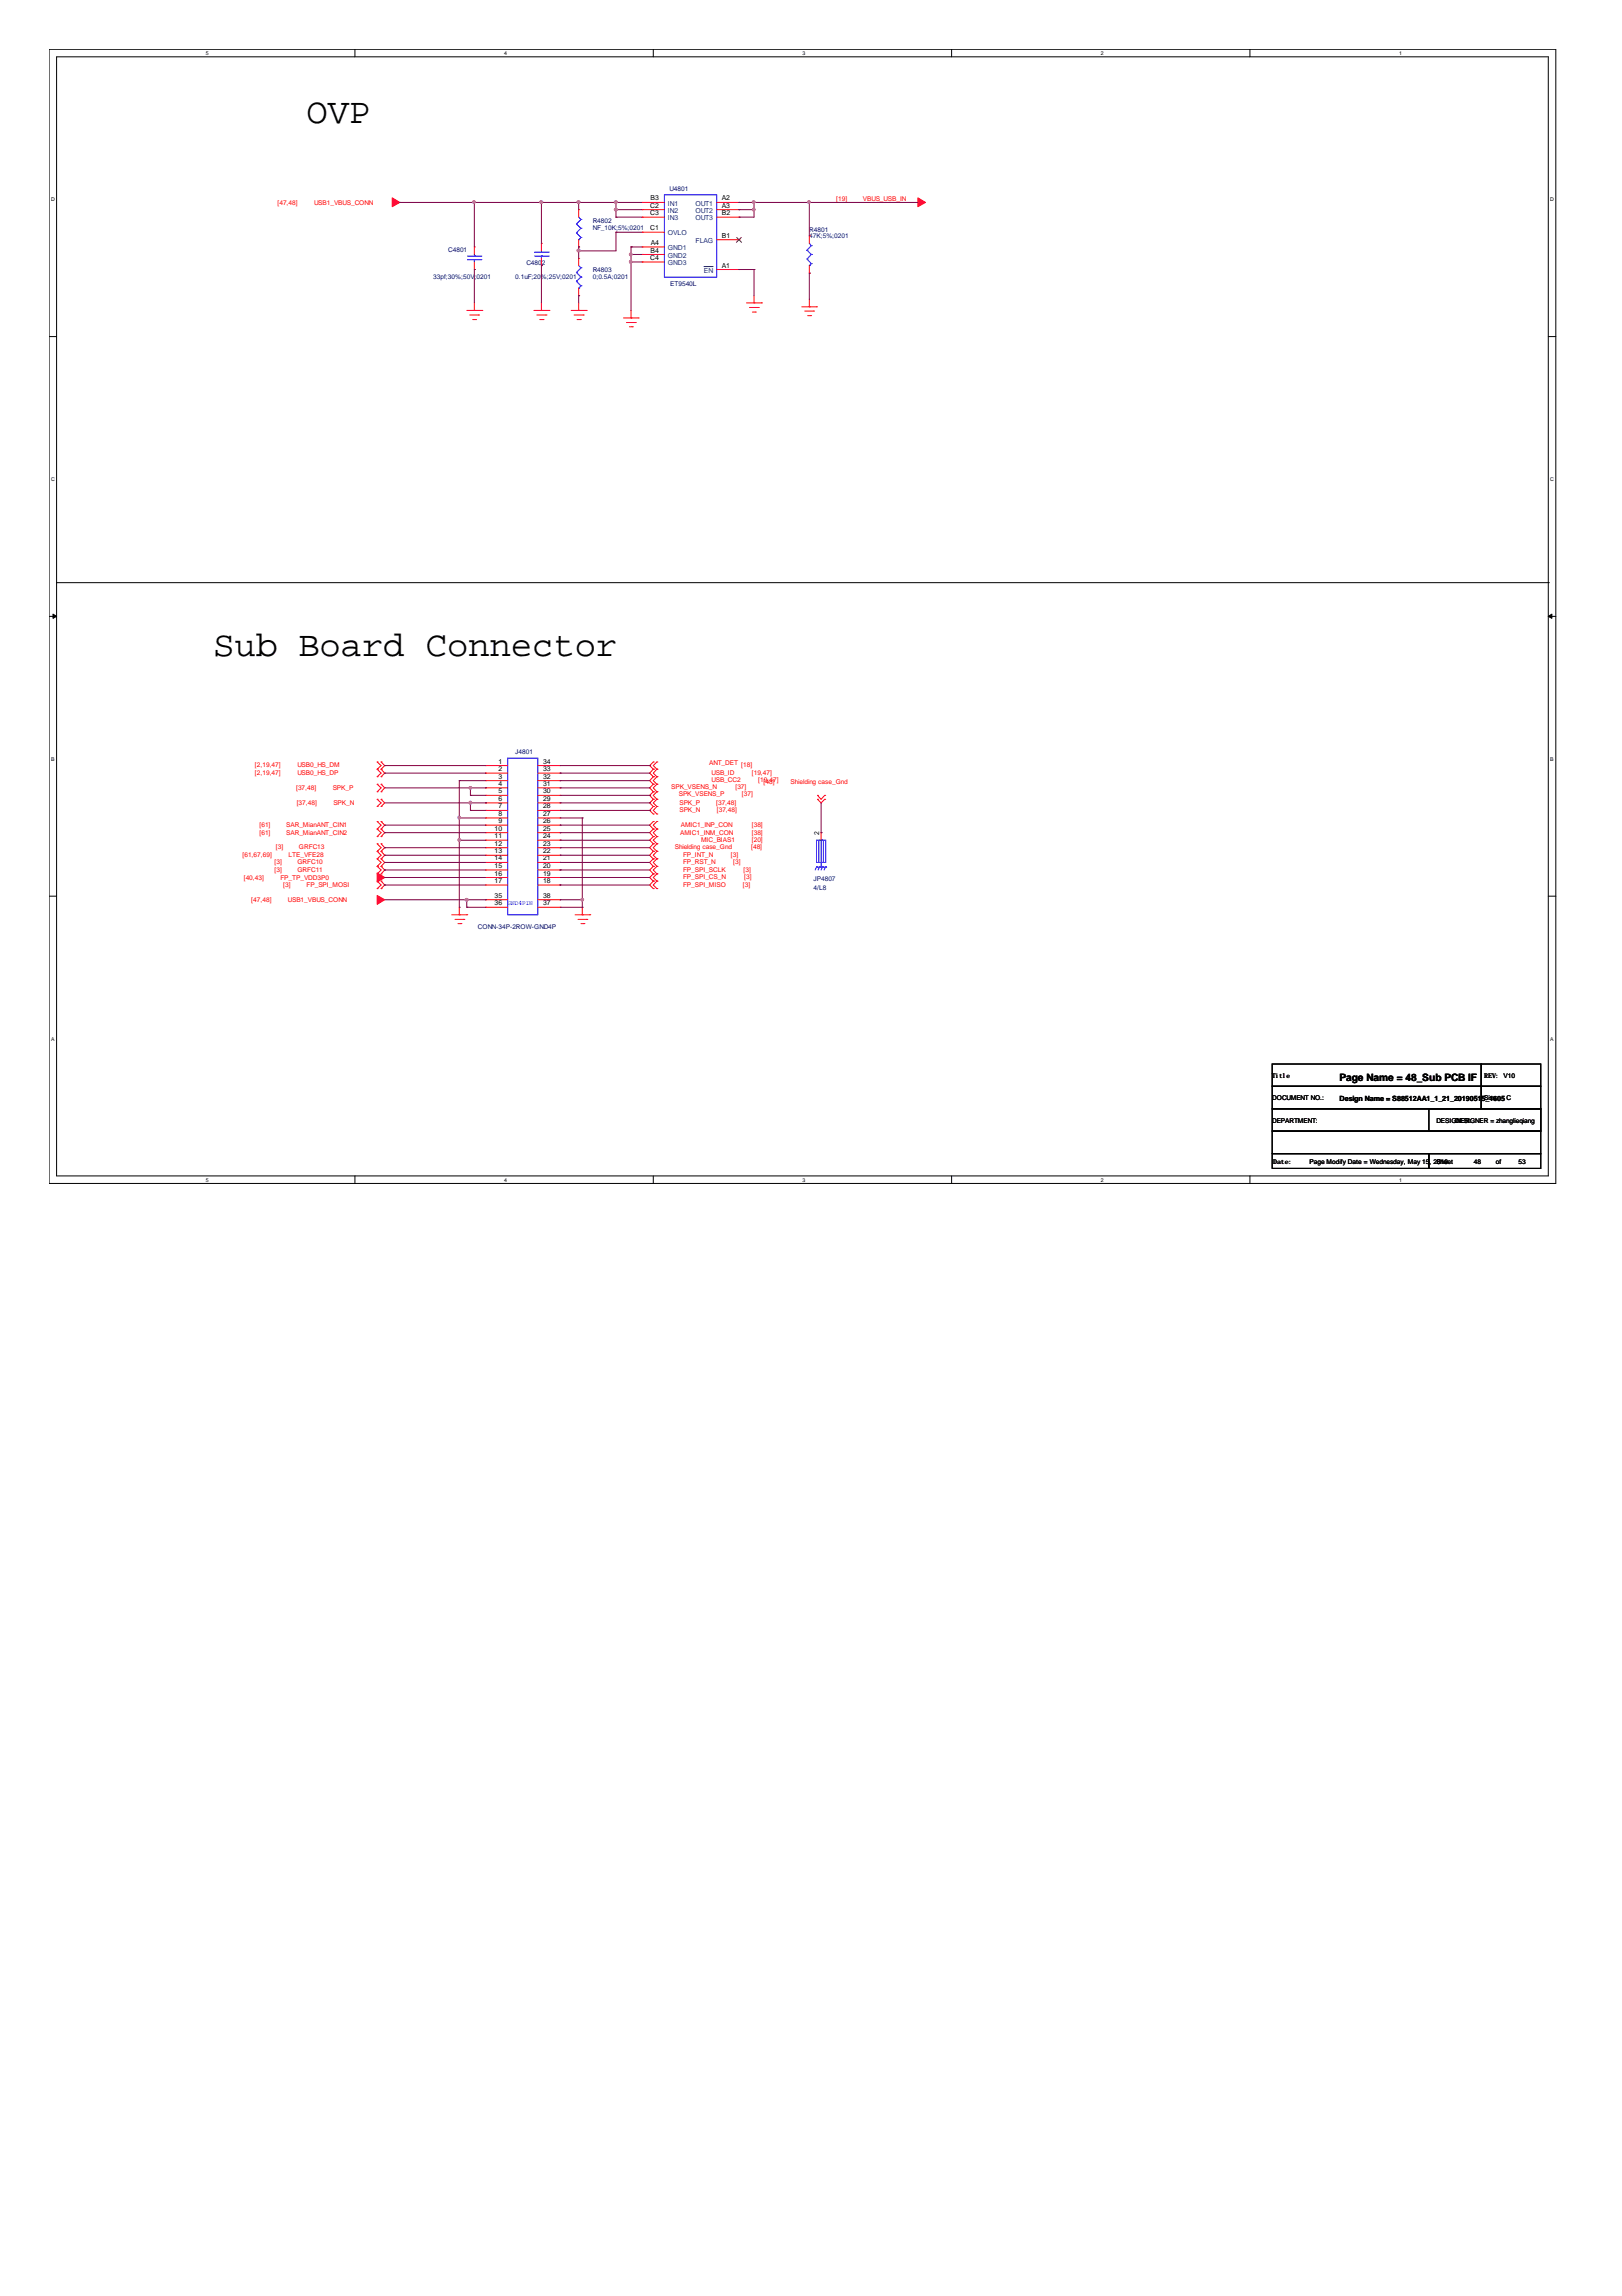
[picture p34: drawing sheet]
<svg xmlns="http://www.w3.org/2000/svg" width="210mm" height="297mm" viewBox="0 0 210 297" stroke-linecap="round" stroke-linejoin="round" font-family="sans-serif">
<defs><g id="words">
<g font-size="4.6">
<text x="39.7" y="15.9">OVP</text>
<text x="27.6" y="84.9">Sub Board Connector</text>
</g>
<text font-size="1.3" x="173.4" y="139.9">Page Name = 48_Sub PCB IF</text>
<g font-size=".9">
<text x="84.2" y="29.8">C1</text>
<text x="84.2" y="26.9">C2</text>
<text x="84.2" y="27.8">C3</text>
<text x="84.2" y="25.9">B3</text>
<text x="93.4" y="25.9">A2</text>
<text x="93.4" y="26.9">A3</text>
<text x="93.4" y="27.8">B2</text>
<text x="84.2" y="33.6">C4</text>
<text x="84.2" y="32.7">B4</text>
<text x="84.2" y="31.7">A4</text>
<text x="93.4" y="34.6">A1</text>
<text x="93.4" y="30.8">B1</text>
<text x="64.5" y="98.8">1</text>
<text x="64.5" y="99.8">2</text>
<text x="64.5" y="100.7">3</text>
<text x="64.5" y="101.7">4</text>
<text x="70.3" y="101.7">31</text>
<text x="70.3" y="100.7">32</text>
<text x="70.3" y="99.8">33</text>
<text x="70.3" y="98.8">34</text>
<text x="64" y="107.5">10</text>
<text x="64.5" y="102.6">5</text>
<text x="64.5" y="103.6">6</text>
<text x="64.5" y="104.6">7</text>
<text x="64.5" y="105.6">8</text>
<text x="64.5" y="106.5">9</text>
<text x="70.3" y="107.5">25</text>
<text x="70.3" y="106.5">26</text>
<text x="70.3" y="105.6">27</text>
<text x="70.3" y="104.6">28</text>
<text x="70.3" y="103.6">29</text>
<text x="70.3" y="102.6">30</text>
<text x="64" y="108.4">11</text>
<text x="64" y="109.4">12</text>
<text x="64" y="110.4">13</text>
<text x="64" y="111.3">14</text>
<text x="64" y="112.3">15</text>
<text x="64" y="113.3">16</text>
<text x="70.3" y="113.3">19</text>
<text x="70.3" y="112.3">20</text>
<text x="70.3" y="111.3">21</text>
<text x="70.3" y="110.4">22</text>
<text x="70.3" y="109.4">23</text>
<text x="70.3" y="108.4">24</text>
<text x="106" y="108" transform="rotate(-90 106 108)">2</text>
<text x="64" y="114.2">17</text>
<text x="64" y="116.1">35</text>
<text x="64" y="117.1">36</text>
<text x="70.3" y="114.2">18</text>
<text x="70.3" y="117.1">37</text>
<text x="70.3" y="116.1">38</text>
<text x="173.4" y="142.4">Design Name = S88512AA1_1_21_20190515_1605 C</text>
</g>
<g font-size=".9" fill="#004080">
<text x="86.4" y="26.6">IN1</text>
<text x="86.4" y="27.5">IN2</text>
<text x="86.4" y="28.5">IN3</text>
<text x="90" y="26.6">OUT1</text>
<text x="90" y="27.5">OUT2</text>
<text x="90" y="28.5">OUT3</text>
<text x="86.4" y="32.4">GND1</text>
<text x="86.4" y="33.3">GND2</text>
<text x="86.4" y="30.5">OVLO</text>
<text x="86.4" y="34.3">GND3</text>
<text x="90" y="31.4">FLAG</text>
<text x="91.1" y="35.3">EN</text>
</g>
<g font-size=".8" fill="#f00">
<text x="35.9" y="26.5">[47,48]</text>
<text x="40.6" y="26.5">USB1_VBUS_CONN</text>
<text x="108.2" y="26">[19]</text>
<text x="111.7" y="26">VBUS_USB_IN</text>
<text x="33" y="99.3">[2,19,47]</text>
<text x="33" y="100.2">[2,19,47]</text>
<text x="38.5" y="99.3">USB0_HS_DM</text>
<text x="38.5" y="100.2">USB0_HS_DP</text>
<text x="91.8" y="99">ANT_DET</text>
<text x="92.1" y="100.2">USB_ID</text>
<text x="92.1" y="101.2">USB_CC2</text>
<text x="95.9" y="99.3">[18]</text>
<text x="97.3" y="100.2">[19,47]</text>
<text x="98.1" y="101.2">[19,47]</text>
<text x="98.8" y="101.4">[48]</text>
<text x="102.3" y="101.4">Shielding case_Gnd</text>
<text x="33.6" y="107">[61]</text>
<text x="33.6" y="108">[61]</text>
<text x="37" y="107">SAR_MianANT_CIN1</text>
<text x="37" y="108">SAR_MianANT_CIN2</text>
<text x="38.3" y="102.2">[37,48]</text>
<text x="38.4" y="104.1">[37,48]</text>
<text x="43.1" y="102.2">SPK_P</text>
<text x="43.1" y="104.1">SPK_N</text>
<text x="86.9" y="102.1">SPK_VSENS_N</text>
<text x="87.8" y="103">SPK_VSENS_P</text>
<text x="87.9" y="104.1">SPK_P</text>
<text x="87.9" y="105.1">SPK_N</text>
<text x="88" y="108">AMIC1_INM_CON</text>
<text x="88.1" y="107">AMIC1_INP_CON</text>
<text x="92.7" y="104.1">[37,48]</text>
<text x="92.8" y="105.1">[37,48]</text>
<text x="95.2" y="102.1">[37]</text>
<text x="96" y="103">[37]</text>
<text x="97.3" y="107">[38]</text>
<text x="97.3" y="108">[38]</text>
<text x="31.4" y="110.9">[61,67,69]</text>
<text x="31.5" y="113.9">[40,43]</text>
<text x="35.5" y="111.8">[3]</text>
<text x="35.5" y="112.8">[3]</text>
<text x="35.7" y="109.9">[3]</text>
<text x="36.3" y="113.9">FP_TP_VDD3P0</text>
<text x="37.3" y="110.9">LTE_VFE28</text>
<text x="38.5" y="111.8">GRFC10</text>
<text x="38.5" y="112.8">GRFC11</text>
<text x="38.7" y="109.9">GRFC13</text>
<text x="87.3" y="109.9">Shielding case_Gnd</text>
<text x="88.4" y="110.9">FP_INT_N</text>
<text x="88.4" y="111.8">FP_RST_N</text>
<text x="88.4" y="112.8">FP_SPI_SCLK</text>
<text x="88.4" y="113.7">FP_SPI_CS_N</text>
<text x="90.7" y="108.9">MIC_BIAS1</text>
<text x="94.6" y="110.9">[3]</text>
<text x="94.9" y="111.8">[3]</text>
<text x="96.2" y="112.8">[3]</text>
<text x="96.3" y="113.7">[3]</text>
<text x="97.2" y="109.9">[48]</text>
<text x="97.3" y="108.9">[20]</text>
<text x="32.5" y="116.7">[47,48]</text>
<text x="36.7" y="114.7">[3]</text>
<text x="37.3" y="116.7">USB1_VBUS_CONN</text>
<text x="39.7" y="114.7">FP_SPI_MOSI</text>
<text x="88.4" y="114.7">FP_SPI_MISO</text>
<text x="96.1" y="114.7">[3]</text>
</g>
<g font-size=".8" fill="#000080">
<text x="76.7" y="28.9">R4802</text>
<text x="76.7" y="29.8">NF_10K;5%;0201</text>
<text x="86.7" y="24.7">U4801</text>
<text x="104.7" y="30">R4801</text>
<text x="58" y="32.6">C4801</text>
<text x="68.1" y="34.2">C4802</text>
<text x="76.7" y="35.2">R4803</text>
<text x="104.7" y="30.8">47K;5%;0201</text>
<text x="56" y="36.1">33pf;30%;50V</text>
<text x="61.4" y="36.1">;0201</text>
<text x="66.7" y="36.1">0.1uF;20%;25V;0201</text>
<text x="76.7" y="36.1">0;0.5A;0201</text>
<text x="86.7" y="37">ET9540L</text>
<text x="66.7" y="97.5">J4801</text>
<text x="105.3" y="113.9">JP4807</text>
<text x="105.3" y="115.1">4/L8</text>
<text x="61.8" y="120.1">CONN-34P-2ROW-GND4P</text>
</g>
<text font-size=".8" fill="#00f" x="65.7" y="117.1">GND4PIN</text>
<g font-size=".8">
<text x="164.6" y="139.4">Title</text>
<text x="164.6" y="142.3">DOCUMENT NO.:</text>
<text x="192.1" y="142.3">Size</text>
<text x="192.1" y="139.4">REV: V10</text>
<text x="164.6" y="145.2">DEPARTMENT:</text>
<text x="185.9" y="145.2">DESIGDESIGNER = zhanglieqiang</text>
<text x="188.5" y="145.2">NER:</text>
<text x="164.8" y="150.6">Date:</text>
<text x="169.5" y="150.6">Page Modify Date = Wednesday, May 15, 2019</text>
<text x="185.9" y="150.6">Sheet</text>
<text x="190.7" y="150.6">48</text>
<text x="193.6" y="150.6">of</text>
<text x="196.5" y="150.6">53</text>
</g>
<g font-size=".7">
<text x="26.6" y="7.1">5</text>
<text x="65.2" y="7.1">4</text>
<text x="103.8" y="7.1">3</text>
<text x="142.5" y="7.1">2</text>
<text x="181.1" y="7.1">1</text>
<text x="6.6" y="26.1">D</text>
<text x="200.6" y="26.1">D</text>
<text x="6.6" y="62.3">C</text>
<text x="200.6" y="62.3">C</text>
<text x="6.6" y="98.5">B</text>
<text x="200.6" y="98.5">B</text>
<text x="6.6" y="134.6">A</text>
<text x="200.6" y="134.6">A</text>
<text x="26.6" y="152.9">5</text>
<text x="65.2" y="152.9">4</text>
<text x="103.8" y="152.9">3</text>
<text x="142.5" y="152.9">2</text>
<text x="181.1" y="152.9">1</text>
</g>
</g></defs>
<g fill="none" stroke="#000" stroke-width=".13">
<path d="M6.3 6.4h195v146.7h-195zM7.3 7.4h193.1v144.7h-193.1zM45.9 6.4v1M84.5 6.4v1M123.1 6.4v1M161.8 6.4v1M6.3 43.5h1M200.4 43.5h.9M6.3 79.7h1M7.3 75.4h193.1M200.4 75.4h.1M200.4 79.7h.9"/>
<path d="M6.3 115.9h1M200.4 115.9h.9M164.6 137.7h27.1v2.8h-27.1zM191.7 137.7h7.7v2.8h-7.7zM45.9 152.1v1M84.5 152.1v1M123.1 152.1v1M161.8 152.1v1M164.6 140.5h27.1v3h-27.1zM164.6 149.3h20.3v1.9h-20.3zM164.6 146.3h34.8v3h-34.8zM164.6 143.5h34.8v2.8h-34.8z"/>
<path d="M184.9 149.3h14.5v1.9h-14.5zM184.9 143.5h14.5v2.8h-14.5zM191.7 140.5h7.7v3h-7.7z"/>
</g>
<g fill="#000" stroke="#000" stroke-width=".13">
<path d="M6.9 79.4l.4 .3-.4 .3z" fill-rule="evenodd"/>
<path d="M200.4 79.7l.4-.3v.6z" fill-rule="evenodd"/>
</g>
<g fill="none" stroke="#f00" stroke-width=".13">
<path d="M61.4 31.9h.1M61.4 34.9h.1M61.4 31.9v1M61.4 33.9v1M61.4 39.2v1M70.1 31.5h.1M70.1 34.4h.1M70.1 31.5v1M70.1 33.4v1M70.1 39.2v1M74.9 33.4h.1M74.9 38.3h.1"/>
<path d="M74.9 27.1h.1M74.9 31.9h.1M74.9 27.1v1M74.9 31v.9M74.9 33.4v1M74.9 37.3v1M74.9 39.2v1M83.1 31.9h.1M83.1 26.2h.1M83.1 32.9h.1M83.1 30h.1M83.1 27.1h.1"/>
<path d="M83.1 28.1h.1M83.1 33.9h.1M83.1 26.2h2.9M83.1 27.1h2.9M83.1 31.9h2.9M83.1 28.1h2.9M83.1 32.9h2.9M83.1 30h2.9M83.1 33.9h2.9M92.8 34.9h2.8M92.8 26.2h2.8M92.8 27.1h2.8"/>
<path d="M92.8 31h2.8M92.8 28.1h2.8M95.6 34.9h.1M95.6 26.2h.1M95.6 27.1h.1M95.6 31h.1M95.6 28.1h.1M96.6 39.2h2M97 39.8h1.1M97.6 39.2h.1M97.6 38.3v.9M98.1 39.8h.1"/>
<path d="M98.6 39.2h.1M103.8 39.7h1.9M104.7 39.7h.1M104.7 30.5h.1M104.7 35.3h.1M104.7 30.5v1M104.7 34.4v.9M104.7 38.7v1M105.7 39.7h.1M60.4 40.2h2M60.8 40.8h1.1M61.2 41.3h.4"/>
<path d="M61.4 40.2h.1M61.6 41.3h.1M61.9 40.8h.1M62.4 40.2h.1M69.1 40.2h1.9M69.5 40.8h1.2M69.8 41.3h.5M70.1 40.2h.1M70.3 41.3h.1M70.7 40.8h.1M71 40.2h.1M73.9 40.2h2"/>
<path d="M74.3 40.8h1.2M74.7 41.3h.4M74.9 40.2h.1M75.1 41.3h.1M75.5 40.8h.1M75.9 40.2h.1M80.7 41.1h1.9M81.1 41.7h1.1M81.4 42.3h.4M81.7 41.1h.1M81.7 40.2v.9M81.8 42.3h.1"/>
<path d="M82.2 41.7h.1M82.6 41.1h.1M97.4 40.4h.3M97.7 40.4h.1M104.1 40.2h1.2M104.5 40.8h.4M104.9 40.8h.1M105.3 40.2h.1M48.8 99.5h.1M48.8 98.6h.1M48.8 98.6l.5 .4-.5 .5M48.8 99.5l.5 .5-.5 .5"/>
<path d="M49.3 98.6h.1M49.3 99.5h.1M49.3 98.6l.5 .4-.5 .5M49.3 99.5l.5 .5-.5 .5M62.8 99h.1M62.8 99h2.9M69.6 99h2.9M72.5 99h.1M84.5 99.5h.1M84.5 98.6h.1M84.5 99.5l-.4 .5 .4 .5M84.5 98.6l-.4 .4 .4 .5"/>
<path d="M85 99.5h.1M85 98.6h.1M85 99.5l-.5 .5 .5 .5M85 98.6l-.5 .4 .5 .5M48.8 100.5h.1M48.8 102.4h.1M48.8 101.5h.1M48.8 104.3h.1M48.8 103.4h.1M48.8 107.3h.1M48.8 106.3h.1M48.8 108.2h.1"/>
<path d="M48.8 111.1h.1M48.8 110.1h.1M48.8 112.1h.1M48.8 113.1h.1M48.8 115h.1M48.8 114h.1M48.8 109.2h.1M48.8 101.5l.5 .4-.5 .5M48.8 103.4l.5 .5-.5 .4M48.8 106.3l.5 .5-.5 .5M48.8 107.3l.5 .4-.5 .5M48.8 110.1l.5 .5-.5 .5"/>
<path d="M48.8 111.1l.5 .5-.5 .5M48.8 112.1l.5 .5-.5 .5M48.8 114l.5 .5-.5 .5M48.8 109.2l.5 .5-.5 .4M49.3 100.5h.1M49.3 101.5h.1M49.3 102.4h.1M49.3 103.4h.1M49.3 104.3h.1M49.3 106.3h.1M49.3 107.3h.1M49.3 108.2h.1"/>
<path d="M49.3 110.1h.1M49.3 111.1h.1M49.3 112.1h.1M49.3 113.1h.1M49.3 114h.1M49.3 115h.1M49.3 109.2h.1M49.3 101.5l.5 .4-.5 .5M49.3 103.4l.5 .5-.5 .4M49.3 106.3l.5 .5-.5 .5M49.3 107.3l.5 .4-.5 .5M49.3 110.1l.5 .5-.5 .5"/>
<path d="M49.3 111.1l.5 .5-.5 .5M49.3 112.1l.5 .5-.5 .5M49.3 114l.5 .5-.5 .5M49.3 109.2l.5 .5-.5 .4M58.5 118.3h1.9M58.9 118.9h1.1M59.3 119.5h.3M59.4 118.3h.1M59.4 117.4v.9M59.6 119.5h.1M60 118.9h.1M60.4 118.3h.1"/>
<path d="M62.8 100h.1M62.8 101h.1M62.8 101.9h.1M62.8 102.9h.1M62.8 103.9h.1M62.8 104.8h.1M62.8 105.8h.1M62.8 106.8h.1M62.8 107.7h.1M62.8 108.7h.1M62.8 109.7h.1M62.8 110.6h.1"/>
<path d="M62.8 111.6h.1M62.8 112.6h.1M62.8 113.5h.1M62.8 114.5h.1M62.8 116.4h.1M62.8 117.4h.1M62.8 100h2.9M62.8 101h2.9M62.8 101.9h2.9M62.8 102.9h2.9M62.8 103.9h2.9M62.8 104.8h2.9"/>
<path d="M62.8 105.8h2.9M62.8 106.8h2.9M62.8 107.7h2.9M62.8 108.7h2.9M62.8 109.7h2.9M62.8 110.6h2.9M62.8 111.6h2.9M62.8 112.6h2.9M62.8 113.5h2.9M62.8 114.5h2.9M62.8 116.4h2.9M62.8 117.4h2.9"/>
<path d="M69.6 100h2.9M69.6 101h2.9M69.6 101.9h2.9M69.6 102.9h2.9M69.6 103.9h2.9M69.6 104.8h2.9M69.6 105.8h2.9M69.6 106.8h2.9M69.6 107.7h2.9M69.6 108.7h2.9M69.6 109.7h2.9M69.6 110.6h2.9"/>
<path d="M69.6 111.6h2.9M69.6 112.6h2.9M69.6 113.5h2.9M69.6 114.5h2.9M69.6 116.4h2.9M69.6 117.4h2.9M72.5 114.5h.1M72.5 113.5h.1M72.5 112.6h.1M72.5 111.6h.1M72.5 110.6h.1M72.5 109.7h.1"/>
<path d="M72.5 108.7h.1M72.5 107.7h.1M72.5 106.8h.1M72.5 105.8h.1M72.5 104.8h.1M72.5 103.9h.1M72.5 102.9h.1M72.5 101.9h.1M72.5 101h.1M72.5 100h.1M72.5 117.4h.1M72.5 116.4h.1"/>
<path d="M74.4 118.3h1.9M74.8 118.9h1.1M75.2 119.5h.4M75.4 118.3h.1M75.4 117.4v.9M75.6 119.5h.1M75.9 118.9h.1M76.3 118.3h.1M84.5 100.5h.1M84.5 101.5h.1M84.5 103.4h.1M84.5 104.3h.1"/>
<path d="M84.5 105.3h.1M84.5 106.3h.1M84.5 107.3h.1M84.5 108.2h.1M84.5 109.2h.1M84.5 110.1h.1M84.5 111.1h.1M84.5 112.1h.1M84.5 113.1h.1M84.5 114h.1M84.5 115h.1M84.5 102.4h.1"/>
<path d="M84.5 100.5l-.4 .5 .4 .5M84.5 103.4l-.4 .5 .4 .4M84.5 104.3l-.4 .5 .4 .5M84.5 106.3l-.4 .5 .4 .5M84.5 107.3l-.4 .4 .4 .5M84.5 108.2l-.4 .5 .4 .5M84.5 110.1l-.4 .5 .4 .5M84.5 111.1l-.4 .5 .4 .5M84.5 112.1l-.4 .5 .4 .5M84.5 113.1l-.4 .4 .4 .5M84.5 114l-.4 .5 .4 .5M84.5 109.2l-.4 .5 .4 .4"/>
<path d="M84.5 101.5l-.4 .4 .4 .5M84.5 102.4l-.4 .5 .4 .5M85 100.5h.1M85 101.5h.1M85 104.3h.1M85 103.4h.1M85 105.3h.1M85 107.3h.1M85 106.3h.1M85 108.2h.1M85 109.2h.1M85 111.1h.1"/>
<path d="M85 110.1h.1M85 112.1h.1M85 113.1h.1M85 114h.1M85 115h.1M85 102.4h.1M85 100.5l-.5 .5 .5 .5M85 103.4l-.5 .5 .5 .4M85 104.3l-.5 .5 .5 .5M85 106.3l-.5 .5 .5 .5M85 107.3l-.5 .4 .5 .5M85 108.2l-.5 .5 .5 .5"/>
<path d="M85 110.1l-.5 .5 .5 .5M85 111.1l-.5 .5 .5 .5M85 112.1l-.5 .5 .5 .5M85 113.1l-.5 .4 .5 .5M85 114l-.5 .5 .5 .5M85 109.2l-.5 .5 .5 .4M85 101.5l-.5 .4 .5 .5M85 102.4l-.5 .5 .5 .5M105.8 103.4h.1M105.8 102.9h.1M105.8 103.4l.5 .5 .4-.5M105.8 102.9l.5 .5 .4-.5"/>
<path d="M106.3 107.7h.1M106.3 107.7v1M106.7 103.4h.1M106.7 102.9h.1"/>
</g>
<g fill="#f00" stroke="#f00" stroke-width=".13">
<path d="M50.8 25.6l.9 .6-.9 .5z" fill-rule="evenodd"/>
<path d="M118.8 25.6l1 .6-1 .5z" fill-rule="evenodd"/>
<path d="M48.8 115.9l1 .5-1 .6z" fill-rule="evenodd"/>
<path d="M48.8 112.9l1 .6-1 .6z" fill-rule="evenodd"/>
</g>
<g fill="none" stroke="#00f" stroke-width=".13">
<path d="M60.5 33.6h1.7M60.5 33.1h1.7M61.4 33.1h.1M61.4 33.6h.1M61.4 32.9v.2M61.4 33.6v.3M62.2 33.6h.1M62.2 33.1h.1M69.2 33.1h1.8M69.2 32.6h1.8M70.1 32.6h.1M70.1 33.1h.1"/>
<path d="M70.1 32.5v.1M70.1 33.1v.3M71 33.1h.1M71 32.6h.1M74.6 35.2h.1M74.6 36.4h.1M74.6 29h.1M74.6 30.1h.1M74.6 35.2l.6 .6M74.6 36.4l.6 .6M74.6 29l.6 .5M74.6 30.1l.6 .6"/>
<path d="M74.9 37.3h.1M74.9 31h.1M74.9 34.4l.3 .3M74.9 28.1l.3 .3M75.2 34.7h.1M75.2 35.8h.1M75.2 37h.1M75.2 28.4h.1M75.2 29.5h.1M75.2 30.7h.1M75.2 34.7l-.6 .5M75.2 35.8l-.6 .6"/>
<path d="M75.2 37l-.3 .3M75.2 28.4l-.6 .6M75.2 29.5l-.6 .6M75.2 30.7l-.3 .3M86 25.2h6.8v10.6h-6.8zM104.4 32.4h.1M104.4 33.5h.1M104.4 32.4l.6 .5M104.4 33.5l.6 .6M104.7 34.4h.1M104.7 31.5l.3 .3M105 31.8h.1"/>
<path d="M105 32.9h.1M105 34.1h.1M105 31.8l-.6 .6M105 32.9l-.6 .6M105 34.1l-.3 .3M65.7 98.1h3.9v20.2h-3.9zM105.7 108.7h1.1v2.9h-1.1zM105.7 112.2h.1M105.7 112.2h1.1M105.7 112.2l-.2 .4M106 108.7h.6v2.9h-.6zM106 112.2h.1"/>
<path d="M106 112.2l-.1 .4M106.3 108.7h.1M106.3 112.1h.1M106.3 108.7v3.4M106.5 112.2h.1M106.5 112.2l-.2 .4M106.8 112.2h.1M106.8 112.2l-.2 .4"/>
</g>
<path d="M91.1 34.5h1.2" fill="none" stroke="#004080" stroke-width=".13"/>
<path d="M95.3 30.7l.7 .7M95.9 30.7l-.6 .7" fill="none" stroke="#804000" stroke-width=".13"/>
<g fill="none" stroke="#800040" stroke-width=".13">
<path d="M51.7 26.2h.1M51.7 26.2h31.4M61.4 26.2h.1M61.4 34.9h.1M61.4 26.2v5.7M61.4 34.9v4.3M70.1 26.2h.1M70.1 34.4h.1M70.1 26.2v5.3M70.1 34.4v4.8M74.9 26.2h.1M74.9 31.9h.1"/>
<path d="M74.9 32.5h.1M74.9 38.3h.1M74.9 26.2v.9M74.9 31.9v1.5M74.9 38.3v.9M79.7 26.2h.1M79.7 27.1h.1M79.7 28.1h.1M79.7 30h.1M79.7 26.2v1.9M79.7 30v2.5h-4.8M79.7 27.1h3.4"/>
<path d="M79.7 28.1h3.4M79.7 30h3.4M81.7 31.9h.1M81.7 32.9h.1M81.7 33.9h.1M81.7 31.9v8.3M81.7 31.9h1.4M81.7 32.9h1.4M81.7 33.9h1.4M95.6 26.2h.1M95.6 27.1h.1M95.6 28.1h.1"/>
<path d="M95.6 34.9h.1M95.6 26.2h23.2M95.6 27.1h2M95.6 34.9h2M97.6 26.2h.1M97.6 27.1h.1M97.6 34.9h.1M97.6 26.2v1.9h-2M97.6 34.9v3.4M104.7 26.2h.1M104.7 35.3h.1M104.7 26.2v4.3"/>
<path d="M104.7 35.3v3.4M49.8 99h.1M49.8 99h13M72.5 99h11.6M84.1 99h.1M49.8 100h.1M49.8 106.8h.1M49.8 107.7h.1M49.8 110.6h.1M49.8 111.6h.1M49.8 112.6h.1M49.8 113.5h.1"/>
<path d="M49.8 114.5h.1M49.8 109.7h.1M49.8 116.4h13M49.8 100h13M49.8 101.9h13M49.8 106.8h13M49.8 107.7h13M49.8 110.6h13M49.8 111.6h13M49.8 112.6h13M49.8 113.5h13M49.8 114.5h13"/>
<path d="M49.8 109.7h13M49.8 103.9h13M59.4 101h.1M59.4 105.8h.1M59.4 108.7h.1M59.4 117.4h.1M59.4 101h3.4M59.4 101v16.4M59.4 108.7h3.4M59.4 105.8h3.4M60.4 116.4h.1M60.4 117.4h.1"/>
<path d="M60.4 117.4h2.4M60.4 116.4v1M60.9 101.9h.1M60.9 103.9h.1M60.9 102.9h.1M60.9 104.8h.1M60.9 104.8h1.9M60.9 102.9h1.9M60.9 101.9v1M60.9 103.9v.9M62.8 116.4h.1M62.8 101.9h.1"/>
<path d="M62.8 103.9h.1M72.5 116.4h.1M72.5 100h.1M72.5 101h.1M72.5 106.8h.1M72.5 107.7h.1M72.5 110.6h.1M72.5 111.6h.1M72.5 112.6h.1M72.5 113.5h.1M72.5 114.5h.1M72.5 108.7h.1"/>
<path d="M72.5 109.7h.1M72.5 101.9h.1M72.5 101h11.6M72.5 116.4h2.9M72.5 100h11.6M72.5 101.9h11.6M72.5 106.8h11.6M72.5 107.7h11.6M72.5 110.6h11.6M72.5 111.6h11.6M72.5 112.6h11.6M72.5 113.5h11.6"/>
<path d="M72.5 114.5h11.6M72.5 109.7h11.6M72.5 108.7h11.6M72.5 117.4h2.9M72.5 104.8h11.6M72.5 105.8h2.9M72.5 102.9h11.6M72.5 103.9h11.6M75.4 116.4h.1M75.4 117.4h.1M75.4 105.8h.1M75.4 105.8v11.6"/>
<path d="M84.1 104.8h.1M84.1 102.9h.1M84.1 103.9h.1M106.3 107.7h.1M106.3 103.9v3.8"/>
</g>
<g fill="#f0f" stroke="#f0f" stroke-width=".13">
<path d="M61.2 26h.3v.3h-.3z" fill-rule="evenodd"/>
<path d="M69.9 26h.3v.3h-.3z" fill-rule="evenodd"/>
<path d="M74.7 26h.3v.3h-.3z" fill-rule="evenodd"/>
<path d="M79.6 26h.2v.3h-.2z" fill-rule="evenodd"/>
<path d="M97.4 26h.3v.3h-.3z" fill-rule="evenodd"/>
<path d="M104.6 26h.2v.3h-.2z" fill-rule="evenodd"/>
<path d="M79.6 27h.2v.2h-.2z" fill-rule="evenodd"/>
<path d="M97.4 27h.3v.2h-.3z" fill-rule="evenodd"/>
<path d="M74.7 32.3h.3v.2h-.3z" fill-rule="evenodd"/>
<path d="M81.5 32.8h.2v.2h-.2z" fill-rule="evenodd"/>
<path d="M81.5 33.7h.2v.3l-.1 .1-.1-.1z" fill-rule="evenodd"/>
<path d="M75.2 116.3h.3v.2h-.3z" fill-rule="evenodd"/>
<path d="M60.7 101.8h.3v.2h-.3z" fill-rule="evenodd"/>
<path d="M60.3 116.3h.2v.2h-.2z" fill-rule="evenodd"/>
<path d="M59.3 108.5h.3v.3l-.2 .1-.1-.1z" fill-rule="evenodd"/>
<path d="M59.3 105.6h.3v.3h-.3z" fill-rule="evenodd"/>
<path d="M60.7 103.7h.3v.3h-.1h-.2z" fill-rule="evenodd"/>
<path d="M61.2 26h.3v.3h-.3z" fill-rule="evenodd"/>
<path d="M69.9 26h.3v.3h-.3z" fill-rule="evenodd"/>
<path d="M74.7 26h.3v.3h-.3z" fill-rule="evenodd"/>
<path d="M79.6 26h.2v.3h-.2z" fill-rule="evenodd"/>
<path d="M97.4 26h.3v.3h-.3z" fill-rule="evenodd"/>
<path d="M104.6 26h.2v.3h-.2z" fill-rule="evenodd"/>
<path d="M79.6 27h.2v.2h-.2z" fill-rule="evenodd"/>
<path d="M97.4 27h.3v.2h-.3z" fill-rule="evenodd"/>
<path d="M74.7 32.3h.3v.2h-.3z" fill-rule="evenodd"/>
<path d="M81.5 32.8h.2v.2h-.2z" fill-rule="evenodd"/>
<path d="M81.5 33.7h.2v.3l-.1 .1-.1-.1z" fill-rule="evenodd"/>
<path d="M75.2 116.3h.3v.2h-.3z" fill-rule="evenodd"/>
<path d="M60.7 101.8h.3v.2h-.3z" fill-rule="evenodd"/>
<path d="M60.3 116.3h.2v.2h-.2z" fill-rule="evenodd"/>
<path d="M59.3 108.5h.3v.3l-.2 .1-.1-.1z" fill-rule="evenodd"/>
<path d="M59.3 105.6h.3v.3h-.3z" fill-rule="evenodd"/>
<path d="M60.7 103.7h.3v.3h-.1h-.2z" fill-rule="evenodd"/>
</g>
<use href="#words"/>
</svg>
